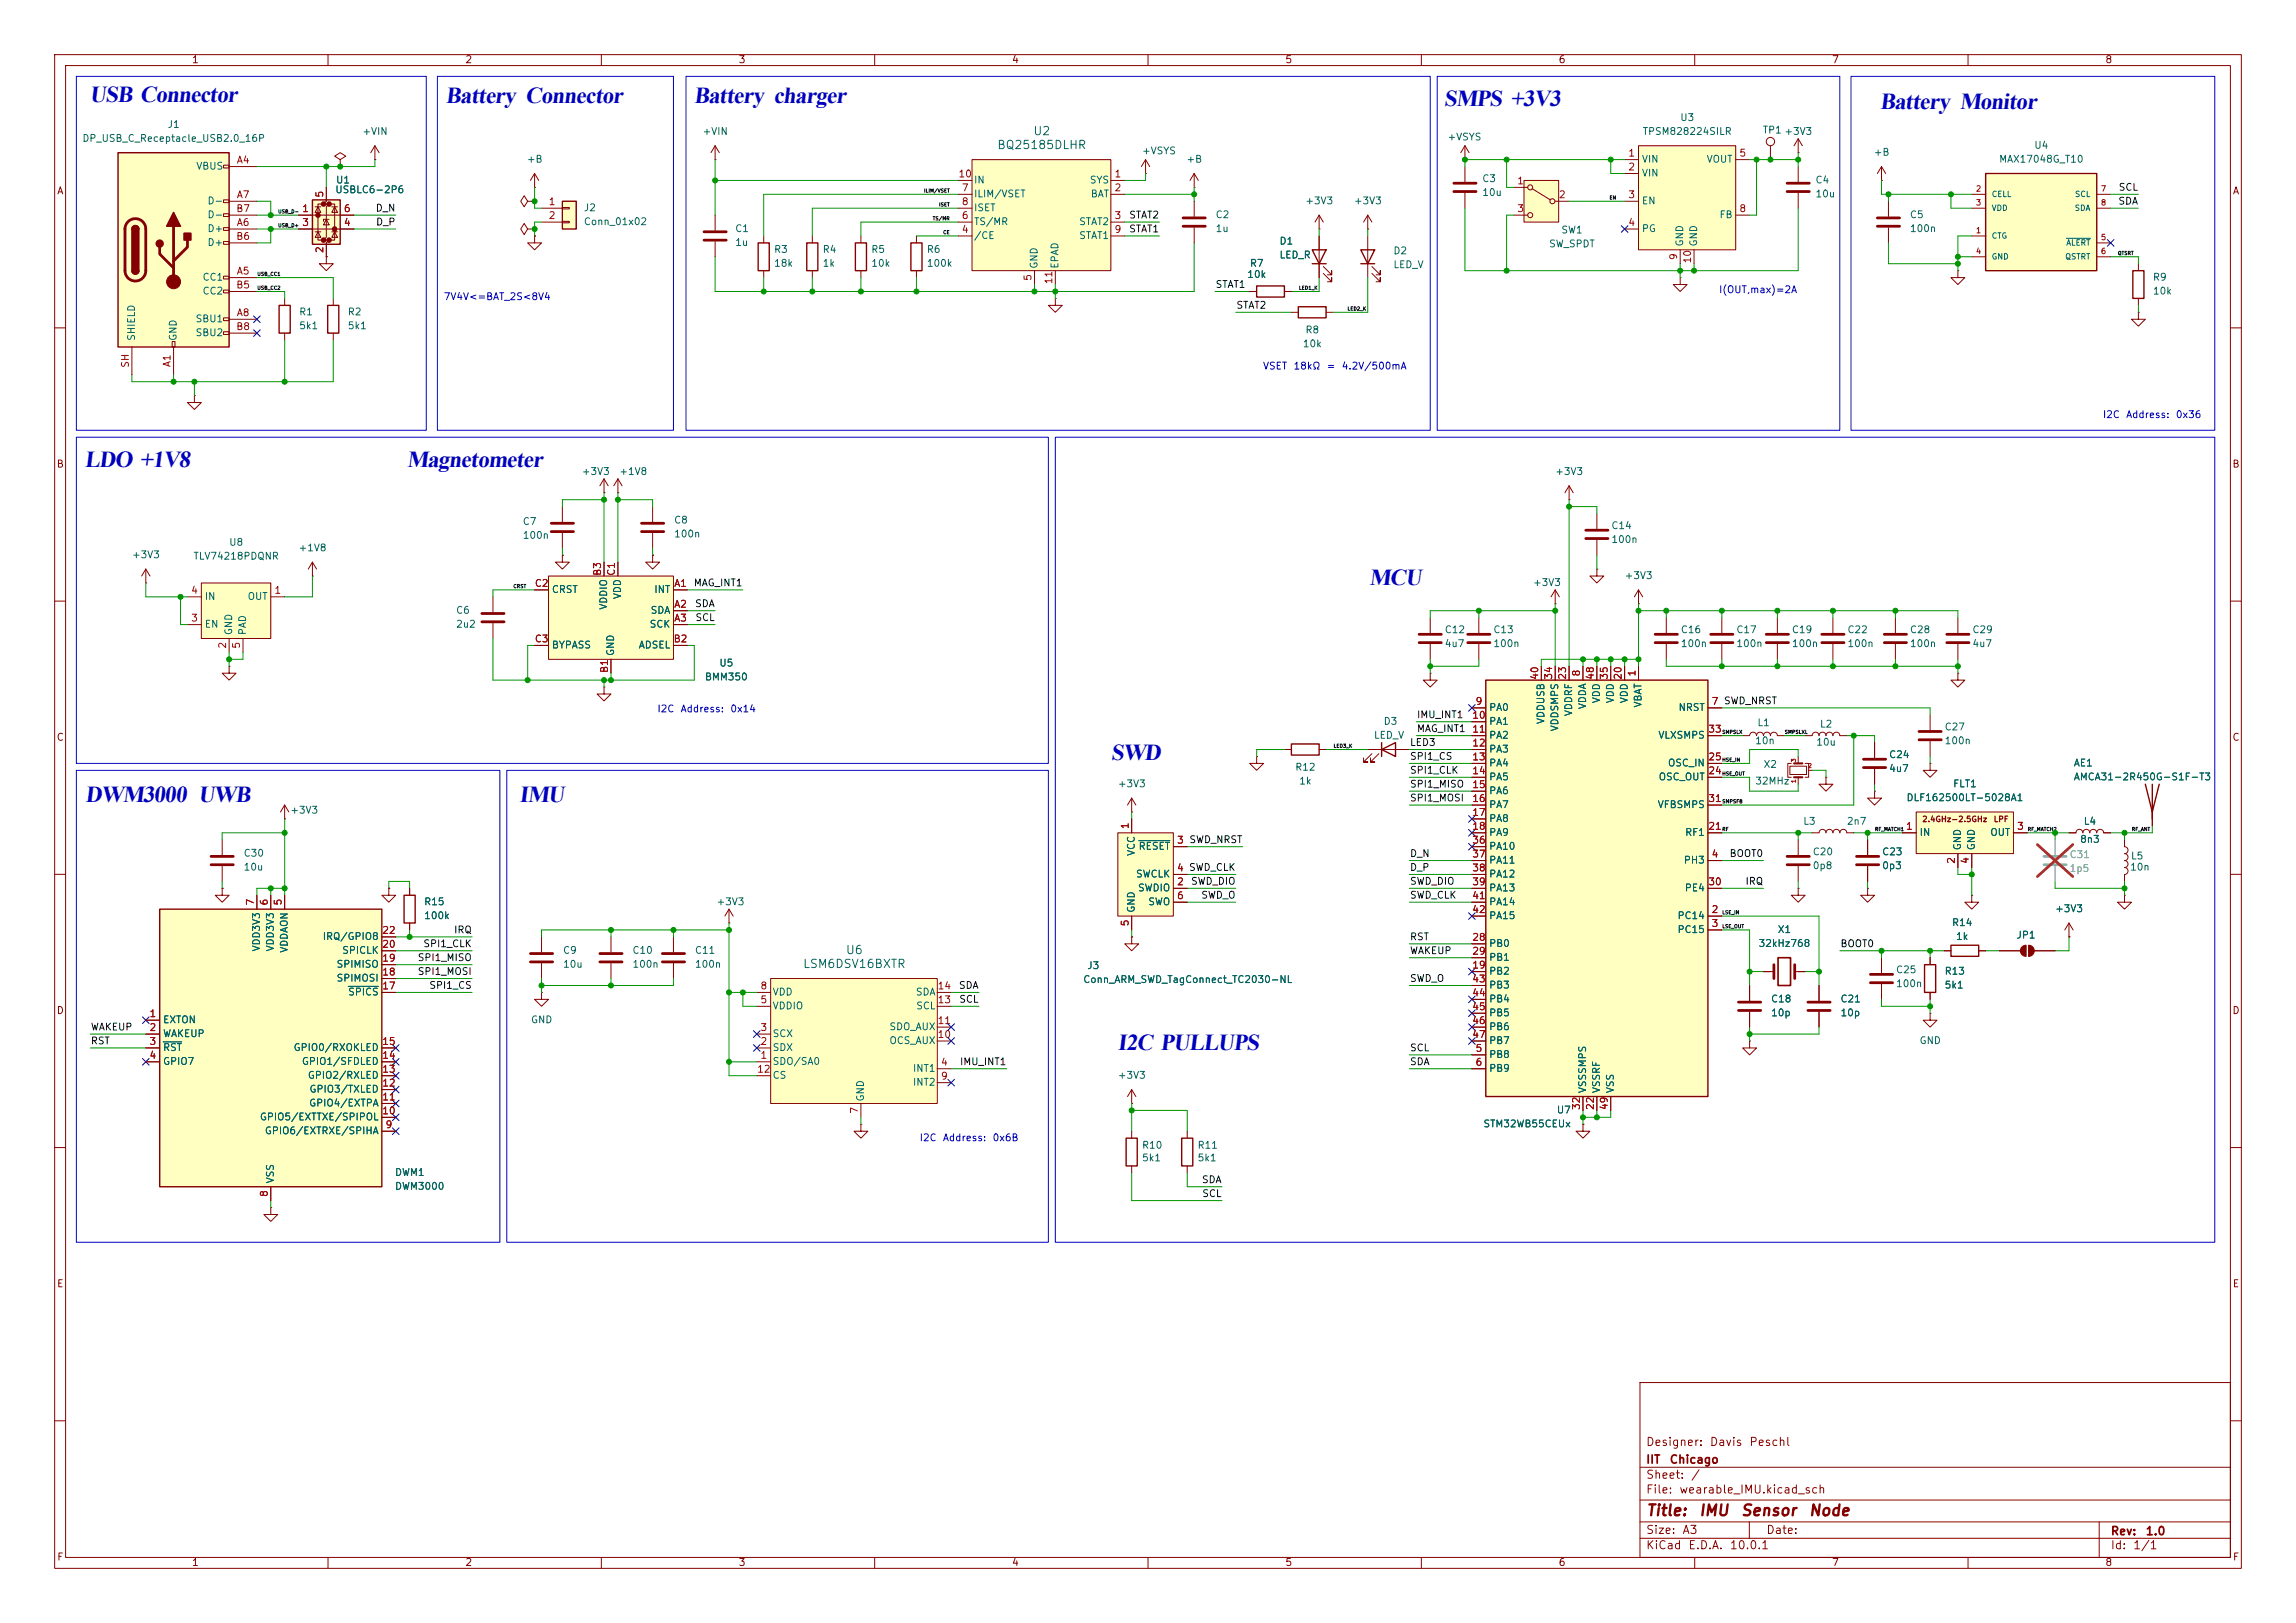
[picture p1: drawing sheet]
<svg xmlns="http://www.w3.org/2000/svg" width="420mm" height="297mm" viewBox="0 0 420 297" stroke-linecap="round" stroke-linejoin="round" font-family="sans-serif">
<defs><g id="words">
<g font-size="4.2" fill="#0000c2">
<text x="16.4" y="18.7">USB Connector</text>
<text x="81.6" y="18.9">Battery Connector</text>
<text x="127" y="18.9">Battery charger</text>
<text x="264.2" y="19.4">SMPS +3V3</text>
<text x="343.9" y="20">Battery Monitor</text>
<text x="15.5" y="85.5">LDO +1V8</text>
<text x="74.5" y="85.5">Magnetometer</text>
<text x="250.5" y="107.1">MCU</text>
<text x="203.2" y="139.1">SWD</text>
<text x="15.7" y="146.7">DWM3000 UWB</text>
<text x="95" y="146.7">IMU</text>
<text x="204.5" y="192.2">I2C PULLUPS</text>
</g>
<g font-size="2" fill="#840000">
<text x="301" y="277.9">Title:</text>
<text x="310.6" y="277.9">IMU</text>
<text x="318.3" y="277.9">Sensor</text>
<text x="330.7" y="277.9">Node</text>
</g>
<g font-size="1.5" fill="#006464">
<text x="182.3" y="27.7">BQ25185DLHR</text>
<text x="188.9" y="25.1">U2</text>
<text x="146.8" y="177.5">LSM6DSV16BXTR</text>
<text x="154.6" y="175">U6</text>
</g>
<g font-size="1.5" fill="#840000">
<text x="301" y="268.2">IIT</text>
<text x="301" y="265">Designer:</text>
<text x="305.3" y="268.2">Chicago</text>
<text x="312.6" y="265">Davis</text>
<text x="319.9" y="265">Peschl</text>
<text x="301" y="273.7">File:</text>
<text x="301" y="271">Sheet:</text>
<text x="307.1" y="273.7">wearable_IMU.kicad_sch</text>
<text x="309.2" y="271">/</text>
<text x="301" y="281.1">Size:</text>
<text x="307.6" y="281.1">A3</text>
<text x="323" y="281.1">Date:</text>
<text x="386" y="281.3">Rev:</text>
<text x="392.4" y="281.3">1.0</text>
<text x="301" y="283.9">KiCad</text>
<text x="308.7" y="283.9">E.D.A.</text>
<text x="316.3" y="283.9">10.0.1</text>
<text x="386" y="283.9">Id:</text>
<text x="390.1" y="283.9">1/1</text>
</g>
<g font-size="1.3" fill="#840000">
<text x="35" y="11.9">1</text>
<text x="85" y="11.9">2</text>
<text x="135" y="11.9">3</text>
<text x="185" y="11.9">4</text>
<text x="235" y="11.9">5</text>
<text x="285" y="11.9">6</text>
<text x="335" y="11.9">7</text>
<text x="385" y="11.9">8</text>
<text x="10.3" y="35.9">A</text>
<text x="408.3" y="35.9">A</text>
<text x="10.3" y="85.9">B</text>
<text x="408.2" y="85.9">B</text>
<text x="10.3" y="135.9">C</text>
<text x="408.2" y="135.9">C</text>
<text x="10.3" y="185.9">D</text>
<text x="408.2" y="185.9">D</text>
<text x="10.3" y="235.9">E</text>
<text x="408.3" y="235.9">E</text>
<text x="10.3" y="285.9">F</text>
<text x="35" y="286.9">1</text>
<text x="85" y="286.9">2</text>
<text x="135" y="286.9">3</text>
<text x="185" y="286.9">4</text>
<text x="235" y="286.9">5</text>
<text x="285" y="286.9">6</text>
<text x="335" y="286.9">7</text>
<text x="385" y="286.9">8</text>
<text x="408.3" y="285.9">F</text>
</g>
<g font-size="1.3" fill="#006464">
<text x="30.6" y="23.7">J1</text>
<text x="307.2" y="22.5">U3</text>
<text x="15" y="26.3">DP_USB_C_Receptacle_USB2.0_16P</text>
<text x="66.2" y="25">+VIN</text>
<text x="128.4" y="25">+VIN</text>
<text x="208.8" y="28.5">+VSYS</text>
<text x="264.7" y="26">+VSYS</text>
<text x="300.4" y="25">TPSM828224SILR</text>
<text x="322.3" y="24.7">TP1 +3V3</text>
<text x="342.6" y="28.8">+B</text>
<text x="372" y="27.5">U4</text>
<text x="35.8" y="31.3">VBUS</text>
<text x="61.2" y="35.7">USBLC6-2P6</text>
<text x="61.4" y="33.9">U1</text>
<text x="96.3" y="30.1">+B</text>
<text x="178.1" y="33.9">IN</text>
<text x="199.2" y="33.9">SYS</text>
<text x="216.9" y="30.1">+B</text>
<text x="271" y="33.6">C3</text>
<text x="300.2" y="30.1">VIN</text>
<text x="300.2" y="32.6">VIN</text>
<text x="312.1" y="30.1">VOUT</text>
<text x="332" y="33.9">C4</text>
<text x="365.6" y="30.1">MAX17048G_T10</text>
<text x="37.8" y="37.7">D-</text>
<text x="37.8" y="40.2">D-</text>
<text x="106.7" y="39">J2</text>
<text x="106.7" y="41.5">Conn_01x02</text>
<text x="178.1" y="41.5">TS/MR</text>
<text x="178.1" y="36.4">ILIM/VSET</text>
<text x="178.1" y="39">ISET</text>
<text x="197.3" y="41.5">STAT2</text>
<text x="199.4" y="36.4">BAT</text>
<text x="222.3" y="40.2">C2</text>
<text x="238.7" y="37.7">+3V3</text>
<text x="247.5" y="37.7">+3V3</text>
<text x="271" y="36.2">10u</text>
<text x="300.2" y="37.7">EN</text>
<text x="314.4" y="40.2">FB</text>
<text x="332" y="36.4">10u</text>
<text x="349.3" y="40.2">C5</text>
<text x="37.8" y="42.8">D+</text>
<text x="37.8" y="45.3">D+</text>
<text x="134.4" y="42.8">C1</text>
<text x="134.4" y="45.3">1u</text>
<text x="141.5" y="46.6">R3</text>
<text x="150.4" y="46.6">R4</text>
<text x="159.3" y="46.6">R5</text>
<text x="169.4" y="46.6">R6</text>
<text x="178.1" y="44">/CE</text>
<text x="197.3" y="44">STAT1</text>
<text x="222.3" y="42.8">1u</text>
<text x="233.9" y="45.1">D1</text>
<text x="233.9" y="47.6">LED_R</text>
<text x="254.8" y="46.8">D2</text>
<text x="283.3" y="45.6">SW_SPDT</text>
<text x="285.5" y="43">SW1</text>
<text x="300.2" y="42.8">PG</text>
<text x="308.2" y="45.2" transform="rotate(-90 308.2 45.2)">GND</text>
<text x="310.7" y="45.2" transform="rotate(-90 310.7 45.2)">GND</text>
<text x="349.3" y="42.8">100n</text>
<text x="36.9" y="51.7">CC1</text>
<text x="141.5" y="49.1">18k</text>
<text x="150.4" y="49.1">1k</text>
<text x="159.3" y="49.1">10k</text>
<text x="169.4" y="49.1">100k</text>
<text x="190.1" y="49.3" transform="rotate(-90 190.1 49.3)">GND</text>
<text x="193.9" y="49.3" transform="rotate(-90 193.9 49.3)">EPAD</text>
<text x="228" y="51.2">10k</text>
<text x="228.5" y="49.1">R7</text>
<text x="254.8" y="49.4">LED_V</text>
<text x="393.7" y="51.7">R9</text>
<text x="35.7" y="59.3">SBU1</text>
<text x="36.9" y="54.2">CC2</text>
<text x="54.6" y="58">R1</text>
<text x="63.5" y="58">R2</text>
<text x="393.7" y="54.2">10k</text>
<text x="25" y="62.5" transform="rotate(-90 25 62.5)">SHIELD</text>
<text x="32.6" y="62.5" transform="rotate(-90 32.6 62.5)">GND</text>
<text x="35.7" y="61.8">SBU2</text>
<text x="54.6" y="60.6">5k1</text>
<text x="63.5" y="60.6">5k1</text>
<text x="238.2" y="63.9">10k</text>
<text x="238.7" y="61.3">R8</text>
<text x="106.3" y="87.2">+3V3</text>
<text x="113.2" y="87.2">+1V8</text>
<text x="284.4" y="87.2">+3V3</text>
<text x="41.8" y="100.2">U8</text>
<text x="54.5" y="101.2">+1V8</text>
<text x="95.5" y="96.4">C7</text>
<text x="95.5" y="98.9">100n</text>
<text x="123.2" y="96.1">C8</text>
<text x="123.2" y="98.7">100n</text>
<text x="294.6" y="99.7">100n</text>
<text x="294.6" y="97.1">C14</text>
<text x="24" y="102.5">+3V3</text>
<text x="35.3" y="102.7">TLV74218PDQNR</text>
<text x="280.3" y="107.5">+3V3</text>
<text x="297.1" y="106.3">+3V3</text>
<text x="37.3" y="110.1">IN</text>
<text x="45.2" y="110.1">OUT</text>
<text x="83.3" y="112.6">C6</text>
<text x="100.8" y="108.8">CRST</text>
<text x="111.4" y="111.7" transform="rotate(-90 111.4 111.7)">VDDIO</text>
<text x="113.9" y="109.7" transform="rotate(-90 113.9 109.7)">VDD</text>
<text x="118.9" y="112.6">SDA</text>
<text x="119.6" y="108.8">INT</text>
<text x="37.3" y="115.2">EN</text>
<text x="42.8" y="116.3" transform="rotate(-90 42.8 116.3)">GND</text>
<text x="45.3" y="116.3" transform="rotate(-90 45.3 116.3)">PAD</text>
<text x="83.3" y="115.2">2u2</text>
<text x="100.8" y="119">BYPASS</text>
<text x="116.7" y="119">ADSEL</text>
<text x="118.7" y="115.2">SCK</text>
<text x="264.2" y="116.2">C12</text>
<text x="264.2" y="118.7">4u7</text>
<text x="273.1" y="118.7">100n</text>
<text x="273.1" y="116.2">C13</text>
<text x="307.3" y="118.7">100n</text>
<text x="307.3" y="116.2">C16</text>
<text x="317.5" y="118.7">100n</text>
<text x="317.5" y="116.2">C17</text>
<text x="327.7" y="118.7">100n</text>
<text x="327.7" y="116.2">C19</text>
<text x="337.8" y="118.7">100n</text>
<text x="337.8" y="116.2">C22</text>
<text x="349.3" y="118.7">100n</text>
<text x="349.3" y="116.2">C28</text>
<text x="360.7" y="116.2">C29</text>
<text x="360.7" y="118.7">4u7</text>
<text x="112.6" y="120.1" transform="rotate(-90 112.6 120.1)">GND</text>
<text x="128.8" y="124.8">BMM350</text>
<text x="131.5" y="122.3">U5</text>
<text x="272.3" y="130.4">PA0</text>
<text x="287.9" y="131.2" transform="rotate(-90 287.9 131.2)">VDDRF</text>
<text x="290.4" y="129.9" transform="rotate(-90 290.4 129.9)">VDDA</text>
<text x="293" y="128.8" transform="rotate(-90 293 128.8)">VDD</text>
<text x="295.5" y="128.8" transform="rotate(-90 295.5 128.8)">VDD</text>
<text x="298" y="128.8" transform="rotate(-90 298 128.8)">VDD</text>
<text x="300.6" y="129.6" transform="rotate(-90 300.6 129.6)">VBAT</text>
<text x="306.9" y="130.4">NRST</text>
<text x="251.2" y="135.5">LED_V</text>
<text x="253" y="132.9">D3</text>
<text x="272.3" y="132.9">PA1</text>
<text x="272.3" y="135.5">PA2</text>
<text x="282.8" y="132.6" transform="rotate(-90 282.8 132.6)">VDDUSB</text>
<text x="285.3" y="133.9" transform="rotate(-90 285.3 133.9)">VDDSMPS</text>
<text x="303.2" y="135.5">VLXSMPS</text>
<text x="320.9" y="136.5">10n</text>
<text x="321.4" y="133.2">L1</text>
<text x="332.1" y="136.8">10u</text>
<text x="332.8" y="133.5">L2</text>
<text x="355.6" y="136.5">100n</text>
<text x="355.6" y="134">C27</text>
<text x="236.8" y="141.3">R12</text>
<text x="237.5" y="143.9">1k</text>
<text x="272.3" y="138">PA3</text>
<text x="272.3" y="140.6">PA4</text>
<text x="272.3" y="143.1">PA5</text>
<text x="303.3" y="143.1">OSC_OUT</text>
<text x="305" y="140.6">OSC_IN</text>
<text x="321" y="143.9">32MHz</text>
<text x="322.5" y="140.8">X2</text>
<text x="345.4" y="139">C24</text>
<text x="345.4" y="141.6">4u7</text>
<text x="379.2" y="140.6">AE1</text>
<text x="379.2" y="143.1">AMCA31-2R450G-S1F-T3</text>
<text x="53" y="149.2">+3V3</text>
<text x="204.4" y="144.4">+3V3</text>
<text x="272.3" y="145.6">PA6</text>
<text x="272.3" y="148.2">PA7</text>
<text x="303.1" y="148.2">VFBSMPS</text>
<text x="348.6" y="146.9">DLF162500LT-5028A1</text>
<text x="357.2" y="144.4">FLT1</text>
<text x="208.2" y="155.8">RESET</text>
<text x="272.3" y="150.7">PA8</text>
<text x="272.3" y="153.3">PA9</text>
<text x="272.3" y="155.8">PA10</text>
<text x="308.1" y="153.3">RF1</text>
<text x="329.7" y="151.2">L3</text>
<text x="337.7" y="151.2">2n7</text>
<text x="351" y="153.3">IN</text>
<text x="359" y="155.7" transform="rotate(-90 359 155.7)">GND</text>
<text x="361.5" y="155.7" transform="rotate(-90 361.5 155.7)">GND</text>
<text x="364" y="153.3">OUT</text>
<text x="380.4" y="154.5">8n3</text>
<text x="381" y="151.2">L4</text>
<text x="44.5" y="157.1">C30</text>
<text x="44.5" y="159.6">10u</text>
<text x="207.7" y="160.9">SWCLK</text>
<text x="207.9" y="156.7" transform="rotate(-90 207.9 156.7)">VCC</text>
<text x="272.3" y="158.3">PA11</text>
<text x="272.3" y="160.9">PA12</text>
<text x="307.9" y="158.3">PH3</text>
<text x="331.5" y="156.8">C20</text>
<text x="331.5" y="159.4">0p8</text>
<text x="344.2" y="156.8">C23</text>
<text x="344.2" y="159.4">0p3</text>
<text x="389.5" y="159.6">10n</text>
<text x="389.7" y="157.6">L5</text>
<text x="77.5" y="166">R15</text>
<text x="131" y="166">+3V3</text>
<text x="207.9" y="167.1" transform="rotate(-90 207.9 167.1)">GND</text>
<text x="208.1" y="163.4">SWDIO</text>
<text x="209.9" y="166">SWO</text>
<text x="272.3" y="163.4">PA13</text>
<text x="272.3" y="166">PA14</text>
<text x="308.1" y="163.4">PE4</text>
<text x="375.8" y="167.2">+3V3</text>
<text x="58.9" y="172.3">IRQ/GPIO8</text>
<text x="77.5" y="168.5">100k</text>
<text x="272.3" y="173.6">PB0</text>
<text x="272.3" y="168.5">PA15</text>
<text x="306.7" y="168.5">PC14</text>
<text x="306.7" y="171">PC15</text>
<text x="321.6" y="173.6">32kHz768</text>
<text x="325.1" y="171">X1</text>
<text x="357" y="169.8">R14</text>
<text x="357.7" y="172.3">1k</text>
<text x="368.8" y="172.1">JP1</text>
<text x="47.9" y="174.2" transform="rotate(-90 47.9 174.2)">VDD3V3</text>
<text x="50.4" y="174.2" transform="rotate(-90 50.4 174.2)">VDD3V3</text>
<text x="52.9" y="174.5" transform="rotate(-90 52.9 174.5)">VDDAON</text>
<text x="61.5" y="179.9">SPIMOSI</text>
<text x="61.5" y="177.4">SPIMISO</text>
<text x="62.5" y="174.9">SPICLK</text>
<text x="102.9" y="174.9">C9</text>
<text x="102.9" y="177.4">10u</text>
<text x="115.6" y="177.4">100n</text>
<text x="115.6" y="174.9">C10</text>
<text x="127" y="177.4">100n</text>
<text x="127" y="174.9">C11</text>
<text x="198.8" y="177.6">J3</text>
<text x="272.3" y="178.7">PB2</text>
<text x="272.3" y="176.1">PB1</text>
<text x="346.7" y="178.4">C25</text>
<text x="355.6" y="178.7">R13</text>
<text x="63.6" y="182.5">SPICS</text>
<text x="141.2" y="185">VDDIO</text>
<text x="141.2" y="182.5">VDD</text>
<text x="167.4" y="182.5">SDA</text>
<text x="167.5" y="185">SCL</text>
<text x="198" y="180.2">Conn_ARM_SWD_TagConnect_TC2030-NL</text>
<text x="272.3" y="181.2">PB3</text>
<text x="272.3" y="183.7">PB4</text>
<text x="323.9" y="183.7">C18</text>
<text x="336.6" y="183.7">C21</text>
<text x="346.7" y="180.9">100n</text>
<text x="355.6" y="181.2">5k1</text>
<text x="29.7" y="187.6">EXTON</text>
<text x="29.7" y="190.1">WAKEUP</text>
<text x="97" y="187.6">GND</text>
<text x="141.2" y="190.1">SCX</text>
<text x="162.6" y="191.4">OCS_AUX</text>
<text x="162.6" y="188.8">SDO_AUX</text>
<text x="272.3" y="186.3">PB5</text>
<text x="272.3" y="188.8">PB6</text>
<text x="272.3" y="191.4">PB7</text>
<text x="323.9" y="186.3">10p</text>
<text x="336.6" y="186.3">10p</text>
<text x="351" y="191.4">GND</text>
<text x="29.7" y="192.6">RST</text>
<text x="29.7" y="195.2">GPIO7</text>
<text x="53.6" y="192.6">GPIO0/RXOKLED</text>
<text x="55.1" y="195.2">GPIO1/SFDLED</text>
<text x="56.2" y="197.7">GPIO2/RXLED</text>
<text x="141.2" y="195.2">SDO/SA0</text>
<text x="141.2" y="192.6">SDX</text>
<text x="141.2" y="197.7">CS</text>
<text x="166.9" y="196.4">INT1</text>
<text x="204.4" y="197.7">+3V3</text>
<text x="272.3" y="193.9">PB8</text>
<text x="272.3" y="196.4">PB9</text>
<text x="56.4" y="202.8">GPIO4/EXTPA</text>
<text x="56.5" y="200.3">GPIO3/TXLED</text>
<text x="158.3" y="201.7" transform="rotate(-90 158.3 201.7)">GND</text>
<text x="166.9" y="199">INT2</text>
<text x="290.4" y="200.2" transform="rotate(-90 290.4 200.2)">VSSSMPS</text>
<text x="293" y="200.2" transform="rotate(-90 293 200.2)">VSSRF</text>
<text x="295.5" y="200.2" transform="rotate(-90 295.5 200.2)">VSS</text>
<text x="47.4" y="205.3">GPIO5/EXTTXE/SPIPOL</text>
<text x="48.3" y="207.9">GPIO6/EXTRXE/SPIHA</text>
<text x="271.2" y="206.6">STM32WB55CEUx</text>
<text x="284.7" y="204.1">U7</text>
<text x="72.1" y="215.5">DWM1</text>
<text x="208.8" y="212.8">5k1</text>
<text x="208.8" y="210.5">R10</text>
<text x="219" y="212.8">5k1</text>
<text x="219" y="210.5">R11</text>
<text x="50.4" y="216.7" transform="rotate(-90 50.4 216.7)">VSS</text>
<text x="72.1" y="218">DWM3000</text>
</g>
<g font-size="1.3" fill="#a90000">
<text x="297.7" y="29">1</text>
<text x="318.1" y="29">5</text>
<text x="43.2" y="30.2">A4</text>
<text x="175.2" y="32.8">10</text>
<text x="175.8" y="35.3">7</text>
<text x="203.8" y="32.8">1</text>
<text x="203.8" y="35.3">2</text>
<text x="277.4" y="34">1</text>
<text x="297.7" y="31.5">2</text>
<text x="43.1" y="39.1">B7</text>
<text x="43.2" y="41.7">A6</text>
<text x="43.2" y="36.6">A7</text>
<text x="55.2" y="39.1">1</text>
<text x="55.2" y="41.7">3</text>
<text x="59.4" y="36.3" transform="rotate(-90 59.4 36.3)">5</text>
<text x="62.8" y="41.7">4</text>
<text x="62.8" y="39.1">6</text>
<text x="100.3" y="37.8">1</text>
<text x="100.3" y="40.4">2</text>
<text x="175.8" y="40.4">6</text>
<text x="175.8" y="37.8">8</text>
<text x="203.8" y="40.4">3</text>
<text x="277.4" y="39.1">3</text>
<text x="285" y="36.6">2</text>
<text x="297.7" y="36.6">3</text>
<text x="297.7" y="41.7">4</text>
<text x="318.1" y="39.1">8</text>
<text x="43.1" y="44.2">B6</text>
<text x="59.4" y="46.4" transform="rotate(-90 59.4 46.4)">2</text>
<text x="175.8" y="42.9">4</text>
<text x="203.8" y="42.9">9</text>
<text x="307.1" y="47.7" transform="rotate(-90 307.1 47.7)">9</text>
<text x="43.1" y="53.1">B5</text>
<text x="43.2" y="50.5">A5</text>
<text x="189" y="51.5" transform="rotate(-90 189 51.5)">5</text>
<text x="192.8" y="52.1" transform="rotate(-90 192.8 52.1)">11</text>
<text x="309.6" y="48.3" transform="rotate(-90 309.6 48.3)">10</text>
<text x="43.2" y="58.2">A8</text>
<text x="43.1" y="60.7">B8</text>
<text x="23.9" y="67.4" transform="rotate(-90 23.9 67.4)">SH</text>
<text x="31.5" y="67.3" transform="rotate(-90 31.5 67.3)">A1</text>
<text x="97.7" y="107.7">C2</text>
<text x="110.2" y="105.5" transform="rotate(-90 110.2 105.5)">B3</text>
<text x="112.8" y="105.5" transform="rotate(-90 112.8 105.5)">C1</text>
<text x="123.2" y="107.7">A1</text>
<text x="34.9" y="109">4</text>
<text x="50.1" y="109">1</text>
<text x="123.2" y="111.5">A2</text>
<text x="34.9" y="114">3</text>
<text x="41.7" y="118.8" transform="rotate(-90 41.7 118.8)">2</text>
<text x="44.2" y="118.8" transform="rotate(-90 44.2 118.8)">5</text>
<text x="97.7" y="117.9">C3</text>
<text x="123.1" y="117.9">B2</text>
<text x="123.2" y="114">A3</text>
<text x="111.5" y="123.3" transform="rotate(-90 111.5 123.3)">B1</text>
<text x="281.7" y="124.5" transform="rotate(-90 281.7 124.5)">40</text>
<text x="284.2" y="124.5" transform="rotate(-90 284.2 124.5)">34</text>
<text x="286.8" y="124.5" transform="rotate(-90 286.8 124.5)">23</text>
<text x="289.3" y="123.9" transform="rotate(-90 289.3 123.9)">8</text>
<text x="291.8" y="124.5" transform="rotate(-90 291.8 124.5)">48</text>
<text x="294.4" y="124.5" transform="rotate(-90 294.4 124.5)">35</text>
<text x="296.9" y="124.5" transform="rotate(-90 296.9 124.5)">20</text>
<text x="299.5" y="123.9" transform="rotate(-90 299.5 123.9)">1</text>
<text x="269.2" y="131.8">10</text>
<text x="269.8" y="129.3">9</text>
<text x="313" y="129.3">7 SWD_NRST</text>
<text x="313" y="129.3">7</text>
<text x="269.2" y="134.4">11</text>
<text x="269.2" y="136.9">12</text>
<text x="312.4" y="134.4">33</text>
<text x="269.2" y="139.4">13</text>
<text x="269.2" y="142">14</text>
<text x="312.4" y="142">24</text>
<text x="312.4" y="139.4">25</text>
<text x="269.2" y="144.5">15</text>
<text x="269.2" y="147.1">16</text>
<text x="269.2" y="149.6">17</text>
<text x="312.4" y="147.1">31</text>
<text x="206.8" y="151.8" transform="rotate(-90 206.8 151.8)">1</text>
<text x="215.2" y="154.7">3 SWD_NRST</text>
<text x="215.2" y="154.7">3</text>
<text x="269.2" y="152.1">18</text>
<text x="269.2" y="154.7">36</text>
<text x="312.4" y="152.1">21</text>
<text x="348.5" y="152.1">1</text>
<text x="368.9" y="152.1">3</text>
<text x="215.2" y="159.8">4 SWD_CLK</text>
<text x="215.2" y="159.8">4</text>
<text x="269.2" y="157.2">37</text>
<text x="269.2" y="159.8">38</text>
<text x="313" y="157.2">4</text>
<text x="357.9" y="158.2" transform="rotate(-90 357.9 158.2)">2</text>
<text x="360.4" y="158.2" transform="rotate(-90 360.4 158.2)">4</text>
<text x="46.7" y="165.8" transform="rotate(-90 46.7 165.8)">7</text>
<text x="49.3" y="165.8" transform="rotate(-90 49.3 165.8)">6</text>
<text x="51.8" y="165.8" transform="rotate(-90 51.8 165.8)">5</text>
<text x="215.2" y="162.3">2</text>
<text x="215.2" y="164.8">6</text>
<text x="269.2" y="162.3">39</text>
<text x="269.2" y="164.8">41</text>
<text x="269.2" y="167.4">42</text>
<text x="312.4" y="162.3">30</text>
<text x="313" y="167.4">2</text>
<text x="69.8" y="173.7">20</text>
<text x="69.8" y="171.2">22</text>
<text x="206.8" y="169.6" transform="rotate(-90 206.8 169.6)">5</text>
<text x="269.2" y="172.5">28</text>
<text x="313" y="169.9">3</text>
<text x="69.8" y="178.8">18</text>
<text x="69.8" y="176.3">19</text>
<text x="269.2" y="177.5">19</text>
<text x="269.2" y="175">29</text>
<text x="69.8" y="181.4">17</text>
<text x="139" y="183.9">5</text>
<text x="139" y="181.4">8</text>
<text x="171.4" y="183.9">13</text>
<text x="171.4" y="181.4">14</text>
<text x="269.2" y="180.1">43</text>
<text x="269.2" y="182.6">44</text>
<text x="269.2" y="185.2">45</text>
<text x="27.2" y="186.4">1</text>
<text x="27.2" y="189">2</text>
<text x="27.2" y="191.5">3</text>
<text x="69.8" y="191.5">15</text>
<text x="139" y="191.5">2</text>
<text x="139" y="189">3</text>
<text x="171.4" y="190.2">10</text>
<text x="171.4" y="187.7">11</text>
<text x="269.2" y="187.7">46</text>
<text x="269.2" y="190.2">47</text>
<text x="27.2" y="194.1">4</text>
<text x="69.8" y="196.6">13</text>
<text x="69.8" y="194.1">14</text>
<text x="138.4" y="196.6">12</text>
<text x="139" y="194.1">1</text>
<text x="172" y="195.3">4</text>
<text x="172" y="197.9">9</text>
<text x="269.8" y="192.8">5</text>
<text x="269.8" y="195.3">6</text>
<text x="69.8" y="201.7">11</text>
<text x="69.8" y="199.1">12</text>
<text x="157.2" y="203.9" transform="rotate(-90 157.2 203.9)">7</text>
<text x="289.3" y="203.2" transform="rotate(-90 289.3 203.2)">32</text>
<text x="291.8" y="203.2" transform="rotate(-90 291.8 203.2)">22</text>
<text x="294.4" y="203.2" transform="rotate(-90 294.4 203.2)">49</text>
<text x="69.8" y="204.2">10</text>
<text x="70.4" y="206.8">9</text>
<text x="49.3" y="219.1" transform="rotate(-90 49.3 219.1)">8</text>
</g>
<g font-size="1.3" fill="#0f0f0f">
<text x="387.4" y="35.2">SCL</text>
<text x="68.6" y="39">D_N</text>
<text x="68.7" y="41.6">D_P</text>
<text x="206.4" y="40.3">STAT2</text>
<text x="387.4" y="37.8">SDA</text>
<text x="206.4" y="42.8">STAT1</text>
<text x="222.2" y="53">STAT1</text>
<text x="226.1" y="56.8">STAT2</text>
<text x="126.8" y="107.6">MAG_INT1</text>
<text x="127" y="111.4">SDA</text>
<text x="127.1" y="114">SCL</text>
<text x="259.1" y="131.7">IMU_INT1</text>
<text x="257.8" y="136.8">LED3</text>
<text x="259.1" y="134.3">MAG_INT1</text>
<text x="257.8" y="141.9">SPI1_CLK</text>
<text x="257.8" y="139.4">SPI1_CS</text>
<text x="257.8" y="147">SPI1_MOSI</text>
<text x="257.8" y="144.4">SPI1_MISO</text>
<text x="257.8" y="157.1">D_N</text>
<text x="257.8" y="159.7">D_P</text>
<text x="316.3" y="157.1">BOOT0</text>
<text x="217.8" y="162.2">SWD_DIO</text>
<text x="219.6" y="164.8">SWD_O</text>
<text x="257.8" y="162.2">SWD_DIO</text>
<text x="257.8" y="164.8">SWD_CLK</text>
<text x="319.2" y="162.2">IRQ</text>
<text x="77.3" y="173.6">SPI1_CLK</text>
<text x="83" y="171.1">IRQ</text>
<text x="257.8" y="172.4">RST</text>
<text x="336.5" y="173.6">BOOT0</text>
<text x="76.3" y="176.2">SPI1_MISO</text>
<text x="76.3" y="178.7">SPI1_MOSI</text>
<text x="257.8" y="180">SWD_O</text>
<text x="257.8" y="174.9">WAKEUP</text>
<text x="78.4" y="181.3">SPI1_CS</text>
<text x="175.3" y="181.3">SDA</text>
<text x="175.4" y="183.8">SCL</text>
<text x="16.5" y="191.4">RST</text>
<text x="16.5" y="188.9">WAKEUP</text>
<text x="175.5" y="195.2">IMU_INT1</text>
<text x="257.8" y="192.7">SCL</text>
<text x="257.8" y="195.2">SDA</text>
<text x="219.7" y="216.8">SDA</text>
<text x="219.8" y="219.4">SCL</text>
</g>
<g font-size="1.3" fill="#0000c2">
<text x="314.3" y="54">I(OUT,max)=2A</text>
<text x="81.1" y="55.2">7V4V&lt;=BAT_2S&lt;8V4</text>
<text x="230.9" y="67.9">VSET</text>
<text x="236.5" y="67.9">18kΩ</text>
<text x="242.6" y="67.9">=</text>
<text x="245.3" y="67.9">4.2V/500mA</text>
<text x="384.5" y="76.8">I2C</text>
<text x="388.8" y="76.8">Address:</text>
<text x="397.9" y="76.8">0x36</text>
<text x="120.1" y="130.7">I2C</text>
<text x="124.4" y="130.7">Address:</text>
<text x="133.5" y="130.7">0x14</text>
<text x="168.1" y="209.1">I2C</text>
<text x="172.4" y="209.1">Address:</text>
<text x="181.5" y="209.1">0x6B</text>
</g>
<g font-size="1.3" fill="#989898">
<text x="378.5" y="157.3">C31</text>
<text x="378.5" y="159.9">1p5</text>
</g>
<g font-size="1" fill="#a90000">
<text x="361.3" y="35.3">2</text>
<text x="384.2" y="35.3">7</text>
<text x="361.3" y="37.8">3</text>
<text x="384.2" y="37.8">8</text>
<text x="361.3" y="42.9">1</text>
<text x="361.3" y="46.7">4</text>
<text x="384.2" y="44.2">5</text>
<text x="384.2" y="46.7">6</text>
</g>
<g font-size="1" fill="#006464">
<text x="364.2" y="36.3">CELL</text>
<text x="364.2" y="38.8">VDD</text>
<text x="379.4" y="38.8">SDA</text>
<text x="379.5" y="36.3">SCL</text>
<text x="364.2" y="43.9">CTG</text>
<text x="364.2" y="47.7">GND</text>
<text x="377.7" y="47.7">QSTRT</text>
<text x="377.9" y="45.2">ALERT</text>
</g>
<g font-size="1" fill="#840000">
<text x="351.5" y="150.7">2.4GHz-2.5GHz</text>
<text x="364.6" y="150.7">LPF</text>
</g>
<g font-size=".8" fill="#a90000">
<text x="328.7" y="143.4" transform="rotate(-90 328.7 143.4)">1</text>
<text x="328.7" y="139.6" transform="rotate(-90 328.7 139.6)">3</text>
<text x="330.6" y="140.7">2</text>
</g>
<g font-size=".6" fill="#0f0f0f">
<text x="168.9" y="35.4">ILIM/VSET</text>
<text x="50.8" y="39.2">USB_D-</text>
<text x="50.8" y="41.7">USB_D+</text>
<text x="170.5" y="40.5">TS/MR</text>
<text x="171.7" y="37.9">ISET</text>
<text x="294.3" y="36.7">EN</text>
<text x="172.5" y="43">CE</text>
<text x="387.3" y="46.8">QTSRT</text>
<text x="47" y="53.2">USB_CC2</text>
<text x="47" y="50.6">USB_CC1</text>
<text x="237.5" y="53.2">LED1_K</text>
<text x="246.4" y="57">LED2_K</text>
<text x="93.8" y="107.8">CRST</text>
<text x="243.9" y="137">LED3_K</text>
<text x="315" y="134.4">SMPSLX</text>
<text x="326.4" y="134.4">SMPSLXL</text>
<text x="315" y="139.5">HSE_IN</text>
<text x="315" y="142.1">HSE_OUT</text>
<text x="315" y="147.1">SMPSFB</text>
<text x="315" y="152.2">RF</text>
<text x="342.9" y="152.2">RF_MATCH1</text>
<text x="370.8" y="152.2">RF_MATCH2</text>
<text x="389.9" y="152.2">RF_ANT</text>
<text x="315" y="167.5">LSE_IN</text>
<text x="315" y="170">LSE_OUT</text>
</g>
</g></defs>
<g fill="none" stroke="#840000" stroke-width=".18">
<path d="M10 10h400v277h-400zM12 12h396v273h-396zM60 10v2M110 10v2M160 10v2M210 10v2M260 10v2M310 10v2M360 10v2M241.3 39.4v2.5M241.3 39.4l-.8 1.2M241.3 39.4l.8 1.2"/>
<path d="M250.2 39.4l-.8 1.2M250.2 39.4l.8 1.2M250.2 39.4v2.5M241.3 41.9h.1M241.3 43.2v7.6M242.1 50l1.5 1.6v-.8v.8h-.8M242.1 48.8l1.5 1.5v-.8v.8h-.8M250.2 41.9h.1M250.2 43.2v7.6M251 50l1.5 1.6v-.8v.8h-.8M251 48.8l1.5 1.5v-.8v.8h-.8M10 60h2"/>
<path d="M408 60h2M287 91.4h.1M287 88.9l-.7 1.3M287 88.9l.8 1.3M287 88.9v2.5M292.1 94v2.8M292.1 98.8v2.8M10 110h2M408 110h2M353.1 139.7v1.3h1.2l-1.2 1.2-1.3-1.2h1.3M353.1 139.7h.1M10 160h2"/>
<path d="M342.9 144.8v1.3h1.3l-1.3 1.2-1.3-1.2h1.3M342.9 144.8h.1M408 160h2M344.2 175.3v2.8M353.1 175.3v1.2M355.6 174h1.3M360.7 163.8v1.3h1.2l-1.2 1.3-1.3-1.3h1.3M360.7 163.8h.1M361.9 174h1.3M344.2 180.1v2.8M353.1 181.6v1.3M10 210h2"/>
<path d="M408 210h2M300 253h108v32h-108zM10 260h2M300 278.5h108M300 274.5h108M300 268.5h108M320 278.5v3M384 278.5v6.5M408 260h2M60 285v2M110 285v2M160 285v2"/>
<path d="M210 285v2M260 285v2M300 281.5h108M310 285v2M360 285v2"/>
</g>
<path d="M240 45.7h2.6l-1.3 2.6zM240 48.3h2.6M248.9 45.7h2.6l-1.3 2.6zM248.9 48.3h2.6M352 176.5h2.1v5.1h-2.1zM356.9 173h5v2h-5z" fill="none" stroke="#840000" stroke-width=".25"/>
<path d="M290.1 97h4M290.1 98.6h4M342.1 178.3h4.1M342.1 179.8h4.1" fill="none" stroke="#840000" stroke-width=".51"/>
<path d="M373.9 156.7h4.1M373.9 158.2h4.1" fill="none" stroke="#a1a1a1" stroke-width=".51"/>
<path d="M375.9 153.7v2.8M375.9 158.5v2.8" fill="none" stroke="#a1a1a1" stroke-width=".18"/>
<path d="M372.7 154.6l6.5 5.8M379.2 154.6l-6.5 5.8" fill="none" stroke="#e12e31" stroke-width=".46"/>
<path d="M350.5 148.6h17.8v7.6h-17.8z" fill="#ffffc2"/>
<g fill="none" stroke="#840000" stroke-width=".18">
<path d="M268 29.2h.1M268 26.7l-.8 1.2M268 26.7l.7 1.2M268 26.7v2.5M270.5 113v2.8M270.5 117.9v2.8M348 152.4h2.5M350.5 148.6h17.8v7.6h-17.8zM358.1 156.2v2.6M360.7 156.2v2.6M368.3 152.4h2.5M378.5 152.4h1.2a.64 .64 0 0 1 .7-.6 .64 .64 0 0 1 .6 .6 .64 .64 0 0 1 .6-.6 .64 .64 0 0 1 .7 .6 .64 .64 0 0 1 .6-.6 .64 .64 0 0 1 .6 .6 .64 .64 0 0 1 .7-.6 .64 .64 0 0 1 .6 .6h1.3"/>
<path d="M71.1 162.6v1.2h1.3l-1.3 1.3-1.3-1.3h1.3M71.1 162.6h.1M74.9 162.6v1.2M74.9 168.9v1.3M365.8 174h3.8M370.6 173v2M371.1 173v2M372.1 174h3.8M378.5 171.5h.1M378.5 168.9l-.8 1.3M378.5 168.9l.7 1.3M378.5 168.9v2.6"/>
</g>
<g fill="#840000" stroke="#840000" stroke-width=".18">
<path d="M369.9 173.3l.7-.3v2a1.02 1.02 0 0 1-.9-.6 1.02 1.02 0 0 1 .2-1.1z"/>
<path d="M371.1 173a1.02 1.02 0 0 1 1 1 1.02 1.02 0 0 1-1 1z"/>
</g>
<path d="M268.5 116.1h4M268.5 117.6h4" fill="none" stroke="#840000" stroke-width=".51"/>
<path d="M73.9 163.8h2v5.1h-2z" fill="none" stroke="#840000" stroke-width=".25"/>
<path d="M278.8 33h6.3v7.6h-6.3z" fill="#ffffc2"/>
<g fill="none" stroke="#840000" stroke-width=".18">
<path d="M268 30.5v2.8M268 35.3v2.8M276.9 34.3h2.5M276.9 39.4h2.5M278.8 33h6.3v7.6h-6.3zM280.3 34.5l3.3 2.1M284.5 36.8h2.5M323.8 26.7v2.5M328.9 27.9h.1M328.9 25.4l-.7 1.3M328.9 25.4l.8 1.3M328.9 25.4v2.5"/>
<path d="M328.9 30.5v2.8M328.9 35.3v2.8M307.3 50.8v1.3h1.3l-1.3 1.2-1.2-1.2h1.2M307.3 50.8h.1M353.1 130.8v2.8M353.1 135.6v2.8M358.1 123.2v1.3h1.3l-1.3 1.2-1.2-1.2h1.2M358.1 123.2h.1M388.6 153.7v1.2a.64 .64 0 0 1 .7 .7 .64 .64 0 0 1-.7 .6 .64 .64 0 0 1 .7 .7 .64 .64 0 0 1-.7 .6 .64 .64 0 0 1 .7 .6 .64 .64 0 0 1-.7 .7M388.6 158.8a.64 .64 0 0 1 .7 .6 .64 .64 0 0 1-.7 .6v1.3M388.6 163.8v1.3h1.3l-1.3 1.3-1.3-1.3h1.3M388.6 163.8h.1"/>
<circle cx="279.9" cy="39.4" r=".46"/>
<circle cx="279.9" cy="34.3" r=".46"/>
<circle cx="284" cy="36.8" r=".46"/>
<circle cx="323.9" cy="25.9" r=".76"/>
</g>
<path d="M265.9 33.5h4.1M265.9 35.1h4.1M326.9 33.5h4.1M326.9 35.1h4.1M351 133.9h4.1M351 135.4h4.1" fill="none" stroke="#840000" stroke-width=".51"/>
<path d="M299.7 26.7h17.8v19h-17.8z" fill="#ffffc2"/>
<g fill="none" stroke="#840000" stroke-width=".18">
<path d="M297.2 29.2h2.5M297.2 31.8h2.5M297.2 36.8h2.5M299.7 26.7h17.8v19h-17.8zM317.5 29.2h2.5M317.5 39.4h2.5M297.2 41.9h2.5M307.3 45.7v2.6M309.9 45.7v2.6M35.6 72.4v1.3h1.2l-1.2 1.2-1.3-1.2h1.3M35.6 72.4h.1M102.9 92.7v2.8"/>
<path d="M102.9 97.5v2.8M110.5 90.2h.1M110.5 87.6l-.8 1.3M110.5 87.6l.8 1.3M110.5 87.6v2.6M113 90.2h.1M113 87.6l-.7 1.3M113 87.6l.8 1.3M113 87.6v2.6M102.9 101.6v1.3h1.2l-1.2 1.2-1.3-1.2h1.3M102.9 101.6h.1M325.1 113v2.8"/>
<path d="M325.1 117.9v2.8M318.8 134.6h1.2a.64 .64 0 0 1 .7-.6 .64 .64 0 0 1 .6 .6 .64 .64 0 0 1 .6-.6 .64 .64 0 0 1 .7 .6 .64 .64 0 0 1 .6-.6 .64 .64 0 0 1 .6 .6 .64 .64 0 0 1 .7-.6 .64 .64 0 0 1 .6 .6h1.3M327.7 139.7h-.7v2.5h.7M328.9 138.4v1.3M330.2 139.7h.6v2.5h-.6M330.2 134.6h1.3a.64 .64 0 0 1 .6-.6 .64 .64 0 0 1 .6 .6 .64 .64 0 0 1 .7-.6 .64 .64 0 0 1 .6 .6 .64 .64 0 0 1 .6-.6 .64 .64 0 0 1 .7 .6 .64 .64 0 0 1 .6-.6 .64 .64 0 0 1 .6 .6h1.3M327.4 140.2h3.1v1.5h-3.1zM328.9 142.2v1.3M330.8 141h.7M334 142.2v1.3h1.3l-1.3 1.3-1.3-1.3h1.3M334 142.2h.1M207 199.4v2.5"/>
<path d="M207 199.4l-.8 1.3M207 199.4l.8 1.3M207 201.9h.1M207 207v1.3M207 213.4v1.2M217.2 207v1.3M217.2 213.4v1.2"/>
</g>
<path d="M328.2 139.7h1.5M328.2 142.2h1.5" fill="none" stroke="#840000" stroke-width=".38"/>
<path d="M100.8 95.8h4.1M100.8 97.3h4.1M323.1 116.1h4.1M323.1 117.6h4.1" fill="none" stroke="#840000" stroke-width=".51"/>
<path d="M206 208.3h2v5.1h-2zM216.2 208.3h2v5.1h-2z" fill="none" stroke="#840000" stroke-width=".25"/>
<path d="M271.8 124.5h40.6v76.2h-40.6z" fill="#ffffc2"/>
<path d="M271.8 124.5h40.6v76.2h-40.6zM392.4 143.5l1.3 5.1 1.3-5.1M393.7 143.5v6.4" fill="none" stroke="#840000" stroke-width=".25"/>
<g fill="none" stroke="#840000" stroke-width=".18">
<path d="M269.2 129.5h2.6M269.2 132.1h2.6M269.2 134.6h2.6M269.2 137.2h2.6M269.2 139.7h2.6M281.9 121.9v2.6M284.5 121.9v2.6M287 121.9v2.6M289.6 121.9v2.6M292.1 121.9v2.6M294.6 121.9v2.6M297.2 121.9v2.6"/>
<path d="M299.7 121.9v2.6M312.4 129.5h2.6M312.4 134.6h2.6M312.4 139.7h2.6M269.2 157.5h2.6M269.2 142.2h2.6M269.2 144.8h2.6M269.2 147.3h2.6M269.2 149.9h2.6M269.2 152.4h2.6M269.2 154.9h2.6M312.4 157.5h2.6"/>
<path d="M312.4 142.2h2.6M312.4 147.3h2.6M312.4 152.4h2.6M393.7 148.6v2.5M207 171.5v1.2h1.3l-1.3 1.3-1.3-1.3h1.3M207 171.5h.1M269.2 167.6h2.6M269.2 177.8h2.6M269.2 172.7h2.6M269.2 175.3h2.6M269.2 162.6h2.6M269.2 160h2.6"/>
<path d="M269.2 165.1h2.6M312.4 167.6h2.6M312.4 170.2h2.6M312.4 162.6h2.6M269.2 193h2.6M269.2 195.6h2.6M269.2 180.3h2.6M269.2 182.9h2.6M269.2 185.4h2.6M269.2 188h2.6M269.2 190.5h2.6M353.1 185.4v1.3h1.2l-1.2 1.3-1.3-1.3h1.3"/>
<path d="M353.1 185.4h.1M289.6 205.7v1.3h1.2l-1.2 1.3-1.3-1.3h1.3M289.6 205.7h.1M289.6 200.7v2.5M292.1 200.7v2.5M294.6 200.7v2.5"/>
</g>
<path d="M36.8 106.7h12.7v10.1h-12.7z" fill="#ffffc2"/>
<path d="M34.3 109.2h2.5M34.3 114.3h2.5M36.8 106.7h12.7v10.1h-12.7zM41.9 116.8v2.6M44.4 116.8v2.6M49.5 109.2h2.6M207 148.6h.1M207 146.1l-.8 1.2M207 146.1l.8 1.2M207 146.1v2.5" fill="none" stroke="#840000" stroke-width=".18"/>
<path d="M204.5 152.4h10.1v15.2h-10.1z" fill="#ffffc2"/>
<g fill="none" stroke="#840000" stroke-width=".18">
<path d="M57.1 105.4h.1M57.1 102.9l-.7 1.2M57.1 102.9l.8 1.2M57.1 102.9v2.5M342.9 135.9v2.8M204.5 152.4h10.1v15.2h-10.1zM207 149.9v2.5M214.6 154.9h2.6M341.6 153.7v2.8M341.6 158.5v2.8M342.9 140.7v2.8M123.2 171.5v2.7"/>
<path d="M123.2 176.3v2.8M207 167.6v2.6M214.6 162.6h2.6M214.6 160h2.6M214.6 165.1h2.6M341.6 162.6v1.2h1.3l-1.3 1.3-1.2-1.3h1.2M341.6 162.6h.1"/>
</g>
<path d="M208.3 153.8h5.7" fill="none" stroke="#006464" stroke-width=".18"/>
<path d="M340.9 138.9h4M339.6 156.7h4.1M339.6 158.2h4.1M340.9 140.5h4M121.2 174.5h4M121.2 176h4" fill="none" stroke="#840000" stroke-width=".51"/>
<path d="M21.6 27.9h20.3v35.6h-20.3z" fill="#ffffc2"/>
<g fill="none" stroke="#840000" stroke-width=".18">
<path d="M40.9 30.2h1v.5h-1zM40.9 36.6h1v.5h-1zM40.9 39.1h1v.5h-1zM41.9 30.5h5.1M41.9 36.8h5.1M41.9 39.4h5.1M40.9 41.7h1v.5h-1zM40.9 44.2h1v.5h-1zM40.9 50.5h1v.6h-1zM40.9 53.1h1v.5h-1zM40.9 58.2h1v.5h-1zM41.9 50.8h5.1"/>
<path d="M41.9 41.9h5.1M41.9 58.4h5.1M41.9 53.3h5.1M41.9 44.5h5.1M24.1 63.5v5.1M31.5 62.5h.5v1h-.5zM31.7 63.5v5.1M40.9 60.7h1v.5h-1zM41.9 61h5.1"/>
</g>
<path d="M21.6 27.9h20.3v35.6h-20.3zM24.1 41.9a.64 .64 0 0 1 .7-.6 .64 .64 0 0 1 .6 .6M24.1 49.5a.64 .64 0 0 0 .7 .7 .64 .64 0 0 0 .6-.7" fill="none" stroke="#840000" stroke-width=".25"/>
<path d="M23.4 40.6a1.9 1.9 0 0 1 2.1-.4 1.9 1.9 0 0 1 1.2 1.7v7.6a1.91 1.91 0 0 1-1.9 1.9 1.91 1.91 0 0 1-1.9-1.9v-7.7l.1-.7zM29.2 45.2v1.3l2.5 2.5M31.7 41.4v10.2M34.3 43.9v1.3l-2.6 2.6" fill="none" stroke="#840000" stroke-width=".51"/>
<g fill="#840000" stroke="#840000" stroke-width=".25">
<path d="M24.1 41.9h1.3v7.6h-1.3z"/>
<path d="M24.3 41.5a.64 .64 0 0 1 .7-.2 .64 .64 0 0 1 .4 .6h-1.3z"/>
<path d="M24.1 49.5h1.3a.64 .64 0 0 1-.6 .7 .64 .64 0 0 1-.7-.7z"/>
<path d="M31.7 38.9l1.3 2.5h-2.5z"/>
<path d="M33.7 42.7h1.2v1.2h-1.2z"/>
<circle cx="29.2" cy="44.6" r=".63"/>
</g>
<circle cx="31.7" cy="51.6" r="1.27" fill="#840000" stroke="#840000" stroke-width=".18"/>
<path d="M100.3 105.4h22.9v15.3h-22.9z" fill="#ffffc2"/>
<g fill="none" stroke="#840000" stroke-width=".18">
<path d="M62.2 29.2l1-.6-1-.7-1 .7 1 .6v1.3M62.2 30.5h.1M68.6 29.2h.1M68.6 26.7l-.8 1.2M68.6 26.7l.7 1.2M68.6 26.7v2.5M97.8 34.3h.1M97.8 31.8l-.8 1.2M97.8 31.8l.8 1.2M97.8 31.8v2.5M96.5 41.9l-.6-1-.7 1 .7 1 .6-1h1.3M97.8 41.9h.1"/>
<path d="M119.4 92.7v2.8M119.4 97.5v2.8M26.7 106.7h.1M26.7 104.1l-.8 1.3M26.7 104.1l.7 1.3M26.7 104.1v2.6M90.2 109.2v2.8M90.2 114v2.8M97.8 108h2.5M97.8 118.1h2.5M100.3 105.4h22.9v15.3h-22.9zM110.5 102.9v2.5"/>
<path d="M113 102.9v2.5M119.4 101.6v1.3h1.2l-1.2 1.2-1.3-1.2h1.3M119.4 101.6h.1M123.2 108h2.5M123.2 111.8h2.5M123.2 114.3h2.5M123.2 118.1h2.5M41.9 121.9v1.3h1.3l-1.3 1.3-1.3-1.3h1.3M41.9 121.9h.1M110.5 125.7v1.3h1.3l-1.3 1.3-1.3-1.3h1.3M110.5 125.7h.1M111.8 120.7v2.5"/>
<path d="M111.8 171.5v2.7M111.8 176.3v2.8"/>
</g>
<path d="M117.3 95.8h4.1M117.3 97.3h4.1M88.1 112.3h4.1M88.1 113.8h4.1M109.7 174.5h4.1M109.7 176h4.1" fill="none" stroke="#840000" stroke-width=".51"/>
<path d="M102.9 36.8h2.5v5.1h-2.5z" fill="#ffffc2"/>
<path d="M102.9 36.8h2.5v5.1h-2.5z" fill="none" stroke="#840000" stroke-width=".25"/>
<path d="M96.5 36.8l-.6-1-.7 1 .7 1 .6-1h1.3M97.8 36.8h.1M99.1 38.1h3.8M102.9 38h1.2v.2h-1.2zM97.8 43.2v1.3h1.3l-1.3 1.2-1.3-1.2h1.3M97.8 43.2h.1M99.1 40.6h3.8M102.9 40.5h1.2v.3h-1.2z" fill="none" stroke="#840000" stroke-width=".18"/>
<path d="M57.1 36.6h5.1v8.1h-5.1z" fill="#ffffc2"/>
<g fill="#840000" stroke="#840000" stroke-width=".51">
<circle cx="58.2" cy="39.4" r=".25"/>
<circle cx="59.2" cy="37.3" r=".25"/>
<circle cx="59.2" cy="43.9" r=".25"/>
<circle cx="60.2" cy="37.3" r=".25"/>
<circle cx="60.2" cy="43.9" r=".25"/>
<circle cx="61.2" cy="41.9" r=".25"/>
</g>
<g fill="none" stroke="#840000" stroke-width=".18">
<path d="M54.6 39.4h10.2M57.7 37.8h1M58.2 37.8l.5 1.1h-1zM59.2 37.3h-1v6.6h1M59.7 34.3v2.5l-.5 .5h1l-.5 .5v5.6l-.5 .5h1l-.5 .6v2.5M60.2 37.3h1v6.6h-1M60.7 37.8h1M61.2 37.8l.5 1.1h-1zM209.5 31.8h.1M209.5 29.2l-.7 1.3M209.5 29.2l.8 1.3M209.5 29.2v2.6"/>
<path d="M218.4 36.8v2.8M52.1 54.6v1.3M54.6 41.9h10.2M57.7 42.4h1M58.2 42.4l.5 1h-1zM59.7 40.1l.5 1h-1zM59.7 47v1.3h1.3l-1.3 1.2-1.3-1.2h1.3M59.7 47h.1M60.2 40.1h-1v.4M60.7 42.4h1M61 54.6v1.3M61.2 42.4l.5 1h-1z"/>
<path d="M167.6 43.2v1.3M167.6 49.5v1.3M218.4 41.7v2.8M52.1 61v1.2M61 61v1.2M133.3 168.9h.1M133.3 166.4l-.7 1.2M133.3 166.4l.8 1.2M133.3 166.4v2.5M322.6 177.8h1.9M328.3 177.8h1.9M157.5 205.7v1.3h1.2l-1.2 1.3-1.3-1.3h1.3"/>
<path d="M157.5 205.7h.1"/>
</g>
<path d="M57.1 36.6h5.1v8.1h-5.1zM51.1 55.9h2v5.1h-2zM59.9 55.9h2.1v5.1h-2.1zM166.6 44.5h2.1v5h-2.1z" fill="none" stroke="#840000" stroke-width=".25"/>
<path d="M216.4 39.9h4.1M216.4 41.4h4.1M324.5 176.5v2.6M328.3 176.5v2.6" fill="none" stroke="#840000" stroke-width=".51"/>
<path d="M325.2 175.3h2.3v5h-2.3z" fill="none" stroke="#840000" stroke-width=".3"/>
<path d="M141 179.1h30.4v22.8h-30.4z" fill="#ffffc2"/>
<g fill="none" stroke="#840000" stroke-width=".18">
<path d="M99.1 171.5v2.7M99.1 176.3v2.8M141 179.1h30.4v22.8h-30.4zM138.4 194.3h2.6M138.4 191.8h2.6M138.4 189.2h2.6M138.4 184.2h2.6M138.4 181.6h2.6M138.4 196.9h2.6M171.4 195.6h2.6M171.4 184.2h2.6M171.4 181.6h2.6"/>
<path d="M171.4 198.1h2.6M171.4 190.5h2.6M171.4 188h2.6M157.5 201.9v2.6"/>
</g>
<path d="M97 174.5h4.1M97 176h4.1" fill="none" stroke="#840000" stroke-width=".51"/>
<path d="M177.8 29.2h25.4v20.3h-25.4z" fill="#ffffc2"/>
<g fill="none" stroke="#840000" stroke-width=".18">
<path d="M130.8 29.2h.1M130.8 26.7v2.5M130.8 39.4v2.8M130.8 26.7l-.8 1.2M130.8 26.7l.8 1.2M175.3 33h2.5M175.3 35.6h2.5M175.3 38.1h2.5M177.8 29.2h25.4v20.3h-25.4zM203.2 33h2.5M203.2 35.6h2.5M218.4 34.3h.1"/>
<path d="M218.4 31.8l-.7 1.2M218.4 31.8l.8 1.2M218.4 31.8v2.5M344.2 33h.1M344.2 30.5l-.8 1.3M344.2 30.5l.7 1.3M344.2 30.5v2.5M130.8 44.2v2.8M139.7 43.2v1.3M139.7 49.5v1.3M148.6 43.2v1.3M148.6 49.5v1.3"/>
<path d="M157.5 43.2v1.3M157.5 49.5v1.3M175.3 40.6h2.5M175.3 43.2h2.5M189.2 49.5v2.6M193 54.6v1.3h1.3l-1.3 1.3-1.2-1.3h1.2M193 54.6h.1M193 49.5v2.6M203.2 40.6h2.5M203.2 43.2h2.5M391.2 48.3v1.2M391.2 54.6v1.3"/>
<path d="M328.9 153.7v2.8M328.9 158.5v2.8M331.5 152.4h1.2a.64 .64 0 0 1 .7-.6 .64 .64 0 0 1 .6 .6 .64 .64 0 0 1 .6-.6 .64 .64 0 0 1 .7 .6 .64 .64 0 0 1 .6-.6 .64 .64 0 0 1 .6 .6 .64 .64 0 0 1 .7-.6 .64 .64 0 0 1 .6 .6h1.3M99.1 181.6v1.3h1.2l-1.2 1.3-1.3-1.3h1.3M99.1 181.6h.1"/>
</g>
<path d="M128.8 42.4h4M128.8 43.9h4M326.9 156.7h4.1M326.9 158.2h4.1" fill="none" stroke="#840000" stroke-width=".51"/>
<path d="M138.7 44.5h2v5h-2zM147.6 44.5h2v5h-2zM156.5 44.5h2v5h-2zM390.1 49.5h2.1v5.1h-2.1z" fill="none" stroke="#840000" stroke-width=".25"/>
<path d="M363.2 31.8h20.3v17.7h-20.3z" fill="#ffffc2"/>
<path d="M363.2 31.8h20.3v17.7h-20.3z" fill="none" stroke="#840000" stroke-width=".25"/>
<g fill="none" stroke="#840000" stroke-width=".18">
<path d="M345.4 36.8v2.8M360.7 35.6h2.5M360.7 38.1h2.5M383.5 35.6h2.6M383.5 38.1h2.6M345.4 41.7v2.8M358.1 49.5v1.3h1.3l-1.3 1.3-1.2-1.3h1.2M358.1 49.5h.1M360.7 43.2h2.5M360.7 47h2.5M383.5 47h2.6M383.5 44.5h2.6"/>
<path d="M391.2 57.2v1.2h1.2l-1.2 1.3-1.3-1.3h1.3M391.2 57.2h.1M261.6 113v2.8M261.6 117.9v2.8M284.5 110.5h.1M284.5 108l-.8 1.2M284.5 108l.7 1.2M284.5 108v2.5M299.7 110.5h.1M299.7 108l-.7 1.2M299.7 108l.8 1.2M299.7 108v2.5"/>
<path d="M315 113v2.8M315 117.9v2.8M261.6 123.2v1.3h1.3l-1.3 1.2-1.3-1.2h1.3M261.6 123.2h.1M328.9 162.6v1.2h1.3l-1.3 1.3-1.2-1.3h1.2M328.9 162.6h.1M320 190.5v1.3h1.3l-1.3 1.2-1.2-1.2h1.2M320 190.5h.1M320 180.3v2.8M320 185.2v2.8M332.7 180.3v2.8M332.7 185.2v2.8"/>
<path d="M49.5 221v1.2h1.3l-1.3 1.3-1.2-1.3h1.2M49.5 221h.1"/>
</g>
<path d="M378 43.6h4.4" fill="none" stroke="#006464" stroke-width=".18"/>
<path d="M343.4 39.9h4.1M343.4 41.4h4.1M259.6 116.1h4.1M259.6 117.6h4.1M312.9 116.1h4.1M312.9 117.6h4.1M318 183.4h4.1M318 184.9h4.1M330.7 183.4h4.1M330.7 184.9h4.1" fill="none" stroke="#840000" stroke-width=".51"/>
<path d="M29.2 166.4h40.6v50.8h-40.6z" fill="#ffffc2"/>
<path d="M229.9 52.3h5v2.1h-5zM237.5 56.1h5.1v2.1h-5.1zM236.2 136.1h5.1v2.1h-5.1zM252.7 137.2l2.6-1.3v2.5zM252.7 135.9v2.5M29.2 166.4h40.6v50.8h-40.6z" fill="none" stroke="#840000" stroke-width=".25"/>
<g fill="none" stroke="#840000" stroke-width=".18">
<path d="M54.6 39.4h2.5M59.7 34.3v2.5M62.2 39.4h2.6M54.6 41.9h2.5M59.7 47h.1M59.7 44.5v2.5M62.2 41.9h2.6M97.8 41.9h.1M97.8 43.2h.1M228.6 53.3h1.3M234.9 53.3h1.3M236.2 57.2h1.3"/>
<path d="M241.3 43.2v2.5M241.3 48.3v2.5M242.6 57.2h1.2M97.8 108h2.5M97.8 118.1h2.5M102.9 101.6h.1M110.5 102.9v2.5M113 102.9v2.5M119.4 101.6h.1M123.2 108h2.5M123.2 111.8h2.5M123.2 114.3h2.5"/>
<path d="M123.2 118.1h2.5M292.1 104.1v1.3h1.3l-1.3 1.3-1.3-1.3h1.3M292.1 104.1h.1M304.8 113v2.8M304.8 117.9v2.8M335.3 113v2.8M335.3 117.9v2.8M346.7 113v2.8M346.7 117.9v2.8M358.1 113v2.8M358.1 117.9v2.8M111.8 120.7v2.5"/>
<path d="M229.9 138.4v1.3h1.2l-1.2 1.3-1.3-1.3h1.3M229.9 138.4h.1M234.9 137.2h1.3M241.3 137.2h1.3M250.2 137.2h7.6M251 137.9l-1.6 1.5h.8h-.8v-.7M252.2 137.9l-1.5 1.5h.8h-.8v-.7M269.2 137.2h2.6M269.2 129.5h2.6M269.2 132.1h2.6M269.2 134.6h2.6M269.2 139.7h2.6"/>
<path d="M281.9 121.9v2.6M284.5 121.9v2.6M287 121.9v2.6M289.6 121.9v2.6M292.1 121.9v2.6M294.6 121.9v2.6M297.2 121.9v2.6M299.7 121.9v2.6M312.4 129.5h2.6M312.4 134.6h2.6M312.4 139.7h2.6M342.9 135.9v2.8"/>
<path d="M40.6 153.7v2.8M40.6 158.5v2.8M52.1 149.9h.1M52.1 147.3v2.6M52.1 147.3l-.8 1.3M52.1 147.3l.7 1.3M207 149.9v2.5M214.6 154.9h2.6M269.2 152.4h2.6M269.2 157.5h2.6M269.2 142.2h2.6M269.2 144.8h2.6"/>
<path d="M269.2 147.3h2.6M269.2 149.9h2.6M269.2 154.9h2.6M312.4 152.4h2.6M312.4 157.5h2.6M312.4 142.2h2.6M312.4 147.3h2.6M341.6 153.7v2.8M341.6 158.5v2.8M342.9 140.7v2.8M348 152.4h2.5M358.1 156.2v2.6"/>
<path d="M360.7 156.2v2.6M368.3 152.4h2.5M378.5 152.4h1.2M384.8 152.4h1.3M393.7 148.6v2.5M40.6 162.6v1.2h1.3l-1.3 1.3-1.2-1.3h1.2M40.6 162.6h.1M47 163.8v2.6M49.5 163.8v2.6M52.1 163.8v2.6M69.8 179.1h2.6M69.8 176.5h2.6"/>
<path d="M69.8 174h2.6M69.8 171.5h2.6M71.1 162.6h.1M74.9 162.6v1.2M74.9 168.9v1.3M207 171.5h.1M207 167.6v2.6M214.6 162.6h2.6M214.6 160h2.6M214.6 165.1h2.6M269.2 177.8h2.6M269.2 167.6h2.6"/>
<path d="M269.2 172.7h2.6M269.2 175.3h2.6M269.2 162.6h2.6M269.2 160h2.6M269.2 165.1h2.6M312.4 167.6h2.6M312.4 170.2h2.6M312.4 162.6h2.6M322.6 177.8h1.2M328.9 177.8h1.3M353.1 175.3v1.2M355.6 174h1.3"/>
<path d="M361.9 174h1.3M365.8 174h3.8M372.1 174h3.8M378.5 171.5h.1M26.7 186.7h2.5M26.7 189.2h2.5M26.7 191.8h2.5M26.7 194.3h2.5M69.8 191.8h2.6M69.8 194.3h2.6M69.8 199.4h2.6M69.8 196.9h2.6"/>
<path d="M69.8 181.6h2.6M269.2 193h2.6M269.2 195.6h2.6M269.2 180.3h2.6M269.2 182.9h2.6M269.2 185.4h2.6M269.2 188h2.6M269.2 190.5h2.6M320 180.3v2.8M320 185.2v2.8M332.7 180.3v2.8M332.7 185.2v2.8"/>
<path d="M353.1 181.6v1.3M49.5 217.2v2.5M69.8 207h2.6M69.8 204.5h2.6M69.8 201.9h2.6M289.6 205.7h.1M289.6 200.7v2.5M292.1 200.7v2.5M294.6 200.7v2.5"/>
</g>
<path d="M208.3 153.8h5.7M29.8 190.7h3.4M63.7 180.5h5.5" fill="none" stroke="#006464" stroke-width=".18"/>
<path d="M302.8 116.1h4M302.8 117.6h4M333.2 116.1h4.1M333.2 117.6h4.1M344.7 116.1h4M344.7 117.6h4M356.1 116.1h4.1M356.1 117.6h4.1M38.6 156.7h4.1M38.6 158.2h4.1" fill="none" stroke="#840000" stroke-width=".51"/>
<g fill="none" stroke="#009600" stroke-width=".18">
<path d="M47 39.4h7.6M47 36.8h2.5v2.6M59.7 30.5v3.8M64.8 39.4h7.6M68.6 29.2v1.3h-21.6M97.8 34.3v3.8h1.3M130.8 33h44.5M130.8 29.2v10.2M175.3 35.6h-35.6v7.6M175.3 38.1h-26.7v5.1M205.7 35.6h12.7M209.5 31.8v1.2h-3.8"/>
<path d="M218.4 34.3v2.5M268 38.1v11.4h60.9v-11.4M275.6 29.2v5.1h1.3M276.9 39.4h-1.3v10.1M287 36.8h10.2M294.6 29.2v2.6h2.6M297.2 29.2h-29.2v1.3M320 29.2h8.9M321.3 29.2v10.2h-1.3M328.9 27.9v2.6M344.2 33v2.6h16.5M345.4 35.6v1.2"/>
<path d="M356.9 35.6v2.5h3.8M386.1 35.6h5.1M386.1 38.1h5.1M47 53.3h5.1v1.3M47 41.9h7.6M47 50.8h14v3.8M49.5 41.9v2.6h-2.5M64.8 41.9h7.6M99.1 40.6h-1.3v2.6M139.7 50.8v2.5M148.6 50.8v2.5M157.5 50.8v2.5"/>
<path d="M167.6 43.2h7.7M167.6 50.8v2.5M175.3 40.6h-17.8v2.6M189.2 52.1v1.2M193 52.1v2.5M205.7 43.2h6.4M205.7 40.6h6.4M218.4 44.5v8.8h-87.6v-6.3M222.2 53.3h6.4M226.1 57.2h10.1M241.3 50.8v2.5h-5.1M241.3 41.9v1.3"/>
<path d="M250.2 50.8v6.4h-6.4M250.2 41.9v1.3M307.3 48.3v2.5M309.9 48.3v1.2M345.4 44.5v3.8h12.7M358.1 47h2.6M360.7 43.2h-2.6v6.3M386.1 47h5.1v1.3M391.2 55.9v1.3M31.7 68.6v1.3M35.6 69.9v2.5M52.1 62.2v7.7"/>
<path d="M61 62.2v7.7h-36.9v-1.3M110.5 90.2v12.7M110.5 91.4h-7.6v1.3M113 91.4h6.4v1.3M113 90.2v12.7M287 92.7h5.1v1.3M287 91.4v30.5M26.7 106.7v2.5h7.6M33 109.2v5.1h1.3M41.9 119.4v2.5M44.4 119.4v1.3h-2.5M57.1 105.4v3.8h-5"/>
<path d="M90.2 116.8v7.7h36.8v-6.4h-1.3M97.8 108h-7.6v1.2M97.8 118.1h-1.3v6.4M102.9 100.3v1.3M119.4 100.3v1.3M125.7 111.8h5.1M125.7 108h10.2M125.7 114.3h5.1M270.5 111.8v1.2M284.5 111.8h-22.9v1.2M284.5 110.5v11.4M292.1 101.6v2.5"/>
<path d="M299.7 111.8h58.4v1.2M299.7 110.5v11.4M304.8 111.8v1.2M315 111.8v1.2M325.1 111.8v1.2M335.3 111.8v1.2M346.7 111.8v1.2M110.5 124.5v1.2M111.8 123.2v1.3M234.9 137.2h-5v1.2M242.6 137.2h7.6M257.8 139.7h11.4"/>
<path d="M257.8 137.2h11.4M259.1 134.6h10.1M259.1 132.1h10.1M261.6 120.7v2.5M270.5 120.7v1.2h-8.9M289.6 120.7v1.2M292.1 120.7v1.2M294.6 120.7v1.2M297.2 120.7v1.2M299.7 120.7h-17.8v1.2M304.8 120.7v1.2h53.3M315 129.5h38.1v1.3"/>
<path d="M315 120.7v1.2M315 134.6h3.8M325.1 120.7v1.2M326.4 134.6h3.8M328.9 138.4v-1.2h-8.9v2.5h-5M335.3 120.7v1.2M337.8 134.6h5.1v1.3M339.1 134.6v12.7h-24.1M346.7 120.7v1.2M353.1 138.4v1.3M358.1 120.7v2.5M52.1 152.4h-11.5v1.3"/>
<path d="M52.1 149.9v13.9M207 148.6v1.3M217.2 154.9h10.1M257.8 147.3h11.4M257.8 157.5h11.4M257.8 142.2h11.4M257.8 144.8h11.4M315 142.2h5v2.6h8.9v-1.3M315 152.4h16.5M315 157.5h7.6M328.9 152.4v1.3M331.5 141h2.5v1.2"/>
<path d="M339.1 152.4h8.9M341.6 152.4v1.3M342.9 143.5v1.3M358.1 158.8v1.2h2.6M360.7 158.8v5M370.8 152.4h7.7M375.9 152.4v1.3M388.6 152.4v1.3M393.7 151.1v1.3h-7.6M40.6 161.3v1.3M49.5 162.6v1.2M52.1 162.6h-5.1v1.2"/>
<path d="M71.1 162.6v-1.3h3.8v1.3M72.4 174h14M72.4 179.1h14M72.4 171.5h14M72.4 176.5h14M74.9 170.2v1.3M99.1 179.1v2.5M111.8 170.2v1.3M111.8 179.1v1.2M123.2 179.1v1.2h-24.1M123.2 170.2v1.3M133.3 170.2h-34.2v1.3"/>
<path d="M133.3 168.9v28h5.1M207 170.2v1.3M217.2 162.6h8.9M217.2 160h8.9M217.2 165.1h8.9M257.8 162.6h11.4M257.8 160h11.4M257.8 175.3h11.4M257.8 172.7h11.4M257.8 165.1h11.4M315 162.6h7.6M315 167.6h17.7v12.7"/>
<path d="M315 170.2h5v10.1M320 177.8h2.6M328.9 161.3v1.3M330.2 177.8h2.5M336.5 174h19.1M341.6 161.3v1.3M344.2 174v1.3M353.1 174v1.3M363.2 174h2.6M375.9 161.3v1.3h12.7M378.5 171.5v2.5h-2.6M388.6 161.3v2.5"/>
<path d="M16.5 191.8h10.2M16.5 189.2h10.2M72.4 181.6h14M133.3 181.6h5.1M133.3 194.3h5.1M135.9 181.6v2.6h2.5M174 184.2h5.1M174 181.6h5.1M174 195.6h10.1M257.8 180.3h11.4M257.8 195.6h11.4M257.8 193h11.4"/>
<path d="M320 188v2.5M332.7 188v1.2h-12.7M344.2 182.9v1.3h8.9M353.1 182.9v2.5M49.5 219.7v1.3M157.5 204.5v1.2M207 201.9v5.1M207 214.6v5.1h16.5M207 203.2h10.2v3.8M217.2 214.6v2.6h6.3M289.6 203.2v2.5M292.1 203.2v1.3"/>
<path d="M294.6 203.2v1.3h-5"/>
</g>
<g fill="none" stroke="#000084" stroke-width=".18">
<path d="M46.4 57.8l1.2 1.2M47.6 57.8l-1.2 1.2M296.6 41.3l1.2 1.2M297.8 41.3l-1.2 1.2M385.5 43.8l1.2 1.3M386.7 43.8l-1.2 1.3M46.4 60.4l1.2 1.2M47.6 60.4l-1.2 1.2M268.6 128.9l1.2 1.2M269.8 128.9l-1.2 1.2M268.6 151.8l1.2 1.2M268.6 154.3l1.2 1.2"/>
<path d="M268.6 149.3l1.2 1.2M269.8 151.8l-1.2 1.2M269.8 154.3l-1.2 1.2M269.8 149.3l-1.2 1.2M268.6 177.2l1.2 1.2M268.6 167l1.2 1.2M269.8 177.2l-1.2 1.2M269.8 167l-1.2 1.2M26.1 193.7l1.2 1.2M26.1 186.1l1.2 1.2M27.3 193.7l-1.2 1.2M27.3 186.1l-1.2 1.2"/>
<path d="M71.8 198.8l1.2 1.2M71.8 191.2l1.2 1.2M71.8 196.2l1.2 1.3M71.8 193.7l1.2 1.2M73 198.8l-1.2 1.2M73 191.2l-1.2 1.2M73 196.2l-1.2 1.3M73 193.7l-1.2 1.2M137.8 188.6l1.2 1.2M137.8 191.2l1.2 1.2M139 188.6l-1.2 1.2M139 191.2l-1.2 1.2"/>
<path d="M173.4 187.4l1.2 1.2M173.4 197.5l1.2 1.2M173.4 189.9l1.2 1.2M174.6 187.4l-1.2 1.2M174.6 197.5l-1.2 1.2M174.6 189.9l-1.2 1.2M268.6 184.8l1.2 1.2M268.6 182.3l1.2 1.2M268.6 189.9l1.2 1.2M268.6 187.4l1.2 1.2M269.8 184.8l-1.2 1.2M269.8 182.3l-1.2 1.2"/>
<path d="M269.8 189.9l-1.2 1.2M269.8 187.4l-1.2 1.2M71.8 203.9l1.2 1.2M71.8 206.4l1.2 1.2M71.8 201.3l1.2 1.2M73 203.9l-1.2 1.2M73 206.4l-1.2 1.2M73 201.3l-1.2 1.2"/>
</g>
<path d="M14 14h64v64.7h-64zM80 14h43.2v64.7h-43.2zM125.5 14h136.1v64.7h-136.1zM262.9 14h73.6v64.7h-73.6zM338.6 14h66.5v64.7h-66.5zM14 80h177.8v59.7h-177.8zM193 80h212.1v147.3h-212.1zM14 141h77.4v86.3h-77.4zM92.7 141h99.1v86.3h-99.1z" fill="none" stroke="#0000c2" stroke-width=".18"/>
<path d="M375.9 153.7v2.8M375.9 158.5v2.8" fill="none" stroke="#a1a1a1" stroke-width=".18"/>
<path d="M372.7 154.6l6.5 5.8M379.2 154.6l-6.5 5.8" fill="none" stroke="#e12e31" stroke-width=".46"/>
<g fill="#009600" stroke="#009600" stroke-width=".18">
<circle cx="353.1" cy="174" r=".46"/>
<circle cx="353.1" cy="184.2" r=".46"/>
<circle cx="388.6" cy="152.4" r=".46"/>
<circle cx="332.7" cy="177.8" r=".46"/>
<circle cx="328.9" cy="152.4" r=".46"/>
<circle cx="325.1" cy="111.8" r=".46"/>
<circle cx="325.1" cy="121.9" r=".46"/>
<circle cx="358.1" cy="121.9" r=".46"/>
<circle cx="346.7" cy="111.8" r=".46"/>
<circle cx="346.7" cy="121.9" r=".46"/>
<circle cx="315" cy="121.9" r=".46"/>
<circle cx="315" cy="111.8" r=".46"/>
<circle cx="335.3" cy="121.9" r=".46"/>
<circle cx="358.1" cy="48.3" r=".46"/>
<circle cx="323.8" cy="29.2" r=".46"/>
<circle cx="309.9" cy="49.5" r=".46"/>
<circle cx="321.3" cy="29.2" r=".46"/>
<circle cx="294.6" cy="29.2" r=".46"/>
<circle cx="307.3" cy="49.5" r=".46"/>
<circle cx="375.9" cy="152.4" r=".46"/>
<circle cx="388.6" cy="162.6" r=".46"/>
<circle cx="360.7" cy="160" r=".46"/>
<circle cx="356.9" cy="35.6" r=".46"/>
<circle cx="328.9" cy="29.2" r=".46"/>
<circle cx="358.1" cy="47" r=".46"/>
<circle cx="345.4" cy="35.6" r=".46"/>
<circle cx="341.6" cy="152.4" r=".46"/>
<circle cx="344.2" cy="174" r=".46"/>
<circle cx="113" cy="91.4" r=".46"/>
<circle cx="110.5" cy="91.4" r=".46"/>
<circle cx="110.5" cy="124.5" r=".46"/>
<circle cx="74.9" cy="171.5" r=".46"/>
<circle cx="111.8" cy="170.2" r=".46"/>
<circle cx="111.8" cy="124.5" r=".46"/>
<circle cx="111.8" cy="180.3" r=".46"/>
<circle cx="99.1" cy="180.3" r=".46"/>
<circle cx="123.2" cy="170.2" r=".46"/>
<circle cx="133.3" cy="194.3" r=".46"/>
<circle cx="133.3" cy="170.2" r=".46"/>
<circle cx="133.3" cy="181.6" r=".46"/>
<circle cx="135.9" cy="181.6" r=".46"/>
<circle cx="49.5" cy="162.6" r=".46"/>
<circle cx="52.1" cy="162.6" r=".46"/>
<circle cx="52.1" cy="152.4" r=".46"/>
<circle cx="35.6" cy="69.9" r=".46"/>
<circle cx="52.1" cy="69.9" r=".46"/>
<circle cx="96.5" cy="124.5" r=".46"/>
<circle cx="41.9" cy="120.7" r=".46"/>
<circle cx="33" cy="109.2" r=".46"/>
<circle cx="292.1" cy="204.5" r=".46"/>
<circle cx="289.6" cy="204.5" r=".46"/>
<circle cx="320" cy="189.2" r=".46"/>
<circle cx="320" cy="177.8" r=".46"/>
<circle cx="289.6" cy="120.7" r=".46"/>
<circle cx="297.2" cy="120.7" r=".46"/>
<circle cx="292.1" cy="120.7" r=".46"/>
<circle cx="294.6" cy="120.7" r=".46"/>
<circle cx="299.7" cy="120.7" r=".46"/>
<circle cx="284.5" cy="111.8" r=".46"/>
<circle cx="304.8" cy="111.8" r=".46"/>
<circle cx="299.7" cy="111.8" r=".46"/>
<circle cx="261.6" cy="121.9" r=".46"/>
<circle cx="270.5" cy="111.8" r=".46"/>
<circle cx="287" cy="92.7" r=".46"/>
<circle cx="268" cy="29.2" r=".46"/>
<circle cx="275.6" cy="29.2" r=".46"/>
<circle cx="275.6" cy="49.5" r=".46"/>
<circle cx="339.1" cy="134.6" r=".46"/>
<circle cx="335.3" cy="111.8" r=".46"/>
<circle cx="207" cy="203.2" r=".46"/>
<circle cx="49.5" cy="39.4" r=".46"/>
<circle cx="31.7" cy="69.9" r=".46"/>
<circle cx="218.4" cy="35.6" r=".46"/>
<circle cx="193" cy="53.3" r=".46"/>
<circle cx="97.8" cy="41.9" r=".46"/>
<circle cx="59.7" cy="30.5" r=".46"/>
<circle cx="97.8" cy="36.8" r=".46"/>
<circle cx="62.2" cy="30.5" r=".46"/>
<circle cx="49.5" cy="41.9" r=".46"/>
<circle cx="130.8" cy="33" r=".46"/>
<circle cx="157.5" cy="53.3" r=".46"/>
<circle cx="139.7" cy="53.3" r=".46"/>
<circle cx="148.6" cy="53.3" r=".46"/>
<circle cx="167.6" cy="53.3" r=".46"/>
<circle cx="189.2" cy="53.3" r=".46"/>
</g>
<use href="#words"/>
</svg>
